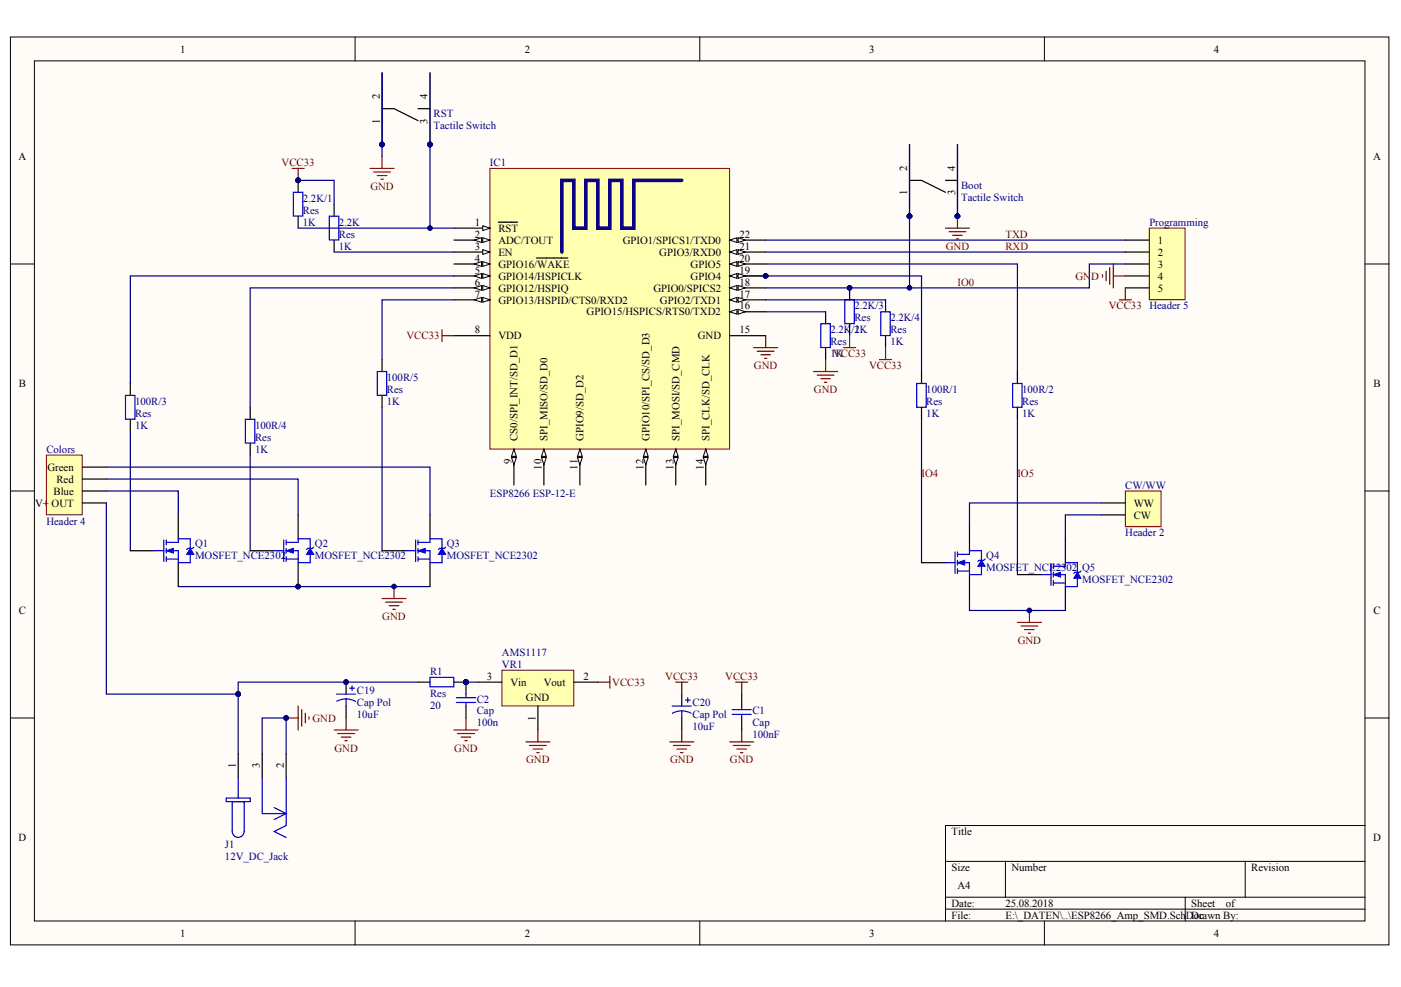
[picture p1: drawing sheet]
<svg xmlns="http://www.w3.org/2000/svg" width="287mm" height="202mm" viewBox="0 0 287 202" stroke-linecap="round" stroke-linejoin="round" font-family="sans-serif">
<defs><g id="words">
<g font-size="2.2">
<text x="36.9" y="10.8">1</text>
<text x="107.4" y="10.8">2</text>
<text x="178" y="10.8">3</text>
<text x="248.5" y="10.8">4</text>
<text x="77.7" y="20.3" transform="rotate(-90 77.7 20.3)">2</text>
<text x="87.5" y="20.3" transform="rotate(-90 87.5 20.3)">4</text>
<text x="77.7" y="25.3" transform="rotate(-90 77.7 25.3)">1</text>
<text x="87.5" y="25.3" transform="rotate(-90 87.5 25.3)">3</text>
<text x="3.8" y="32.8">A</text>
<text x="185.7" y="35" transform="rotate(-90 185.7 35)">2</text>
<text x="195.5" y="35" transform="rotate(-90 195.5 35)">4</text>
<text x="281.1" y="32.8">A</text>
<text x="185.7" y="40" transform="rotate(-90 185.7 40)">1</text>
<text x="195.5" y="40" transform="rotate(-90 195.5 40)">3</text>
<text x="97.2" y="46.3">1</text>
<text x="102" y="47.5">RST</text>
<text x="97.2" y="48.7">2</text>
<text x="97.2" y="51.1">3</text>
<text x="97.2" y="53.6">4</text>
<text x="102" y="49.9">ADC/TOUT</text>
<text x="102" y="52.4">EN</text>
<text x="127.5" y="49.9">GPIO1/SPICS1/TXD0</text>
<text x="135" y="52.4">GPIO3/RXD0</text>
<text x="151.4" y="53.6">20</text>
<text x="151.4" y="51.1">21</text>
<text x="151.4" y="48.7">22</text>
<text x="237" y="49.9">1</text>
<text x="237" y="52.4">2</text>
<text x="97.2" y="56">5</text>
<text x="97.2" y="58.5">6</text>
<text x="102" y="54.8">GPIO16/WAKE</text>
<text x="102" y="57.3">GPIO14/HSPICLK</text>
<text x="102" y="59.7">GPIO12/HSPIQ</text>
<text x="133.8" y="59.7">GPIO0/SPICS2</text>
<text x="141.4" y="57.3">GPIO4</text>
<text x="141.4" y="54.8">GPIO5</text>
<text x="151.4" y="58.5">18</text>
<text x="151.4" y="56">19</text>
<text x="237" y="54.8">3</text>
<text x="237" y="57.3">4</text>
<text x="237" y="59.7">5</text>
<text x="97.2" y="60.9">7</text>
<text x="102" y="62.2">GPIO13/HSPID/CTS0/RXD2</text>
<text x="120.1" y="64.6">GPIO15/HSPICS/RTS0/TXD2</text>
<text x="135.1" y="62.2">GPIO2/TXD1</text>
<text x="151.4" y="63.4">16</text>
<text x="151.4" y="60.9">17</text>
<text x="97.2" y="68.3">8</text>
<text x="102" y="69.5">VDD</text>
<text x="142.9" y="69.5">GND</text>
<text x="151.4" y="68.3">15</text>
<text x="3.8" y="79.3">B</text>
<text x="281.2" y="79.3">B</text>
<text x="104.7" y="95.1" transform="rotate(-90 104.7 95.1)">9</text>
<text x="106" y="90.3" transform="rotate(-90 106 90.3)">CS0/SPI_INT/SD_D1</text>
<text x="112.1" y="90.3" transform="rotate(-90 112.1 90.3)">SPI_MISO/SD_D0</text>
<text x="119.5" y="90.3" transform="rotate(-90 119.5 90.3)">GPIO9/SD_D2</text>
<text x="132.9" y="90.3" transform="rotate(-90 132.9 90.3)">GPIO10/SPI_CS/SD_D3</text>
<text x="139.1" y="90.3" transform="rotate(-90 139.1 90.3)">SPI_MOSI/SD_CMD</text>
<text x="145.2" y="90.3" transform="rotate(-90 145.2 90.3)">SPI_CLK/SD_CLK</text>
<text x="9.7" y="96.4">Green</text>
<text x="10.9" y="101.3">Blue</text>
<text x="11.6" y="98.8">Red</text>
<text x="110.9" y="96.2" transform="rotate(-90 110.9 96.2)">10</text>
<text x="118.2" y="96.2" transform="rotate(-90 118.2 96.2)">11</text>
<text x="131.7" y="96.2" transform="rotate(-90 131.7 96.2)">12</text>
<text x="137.9" y="96.2" transform="rotate(-90 137.9 96.2)">13</text>
<text x="144" y="96.2" transform="rotate(-90 144 96.2)">14</text>
<text x="7.2" y="103.7">V+</text>
<text x="10.6" y="103.7">OUT</text>
<text x="232.1" y="103.7">WW</text>
<text x="232.1" y="106.2">CW</text>
<text x="3.8" y="125.8">C</text>
<text x="281.2" y="125.8">C</text>
<text x="99.7" y="139.2">3</text>
<text x="104.5" y="140.5">Vin</text>
<text x="107.7" y="143.6">GND</text>
<text x="111.3" y="140.5">Vout</text>
<text x="119.4" y="139.2">2</text>
<text x="109.6" y="147.7" transform="rotate(-90 109.6 147.7)">1</text>
<text x="48.3" y="157.3" transform="rotate(-90 48.3 157.3)">1</text>
<text x="53.2" y="157.3" transform="rotate(-90 53.2 157.3)">3</text>
<text x="58.1" y="157.3" transform="rotate(-90 58.1 157.3)">2</text>
<text x="3.8" y="172.3">D</text>
<text x="194.8" y="171">Title</text>
<text x="281.1" y="172.3">D</text>
<text x="194.8" y="178.4">Size</text>
<text x="207.1" y="178.4">Number</text>
<text x="256.1" y="178.4">Revision</text>
<text x="194.8" y="185.7">Date:</text>
<text x="196" y="182.1">A4</text>
<text x="205.8" y="185.7">25.08.2018</text>
<text x="243.9" y="185.7">Sheet</text>
<text x="250.9" y="185.7">of</text>
<text x="36.9" y="191.8">1</text>
<text x="107.4" y="191.8">2</text>
<text x="178" y="191.8">3</text>
<text x="194.8" y="188.2">File:</text>
<text x="205.8" y="188.2">E:\_DATEN\..\ESP8266_Amp_SMD.SchDoc</text>
<text x="243.9" y="188.2">Drawn By:</text>
<text x="248.5" y="191.8">4</text>
</g>
<g font-size="2.2" fill="#000080">
<text x="88.8" y="24">RST</text>
<text x="88.8" y="26.4">Tactile Switch</text>
<text x="100.3" y="34">IC1</text>
<text x="62" y="41.4">2.2K/1</text>
<text x="196.8" y="38.7">Boot</text>
<text x="196.8" y="41.1">Tactile Switch</text>
<text x="62" y="46.3">1K</text>
<text x="62" y="43.8">Res</text>
<text x="69.4" y="46.3">2.2K</text>
<text x="235.3" y="46.3">Programming</text>
<text x="69.4" y="51.1">1K</text>
<text x="69.4" y="48.7">Res</text>
<text x="174.9" y="63.4">2.2K/3</text>
<text x="174.9" y="65.8">Res</text>
<text x="182.3" y="65.8">2.2K/4</text>
<text x="170" y="68.3">2.2K/2</text>
<text x="170" y="70.7">Res</text>
<text x="174.9" y="68.3">1K</text>
<text x="182.3" y="70.7">1K</text>
<text x="182.3" y="68.3">Res</text>
<text x="170" y="73.2">1K</text>
<text x="27.7" y="82.9">100R/3</text>
<text x="79.2" y="82.9">1K</text>
<text x="79.2" y="78.1">100R/5</text>
<text x="79.2" y="80.5">Res</text>
<text x="189.6" y="80.5">100R/1</text>
<text x="189.6" y="82.9">Res</text>
<text x="209.3" y="80.5">100R/2</text>
<text x="209.3" y="82.9">Res</text>
<text x="27.7" y="87.8">1K</text>
<text x="27.7" y="85.4">Res</text>
<text x="52.2" y="87.8">100R/4</text>
<text x="189.6" y="85.4">1K</text>
<text x="209.3" y="85.4">1K</text>
<text x="9.5" y="92.7">Colors</text>
<text x="52.2" y="92.7">1K</text>
<text x="52.2" y="90.3">Res</text>
<text x="100.3" y="101.8">ESP8266 ESP-12-E</text>
<text x="230.4" y="100.1">CW/WW</text>
<text x="9.5" y="107.4">Header 4</text>
<text x="39.9" y="112.1">Q1</text>
<text x="64.5" y="112.1">Q2</text>
<text x="91.5" y="112.1">Q3</text>
<text x="230.4" y="109.9">Header 2</text>
<text x="39.9" y="114.5">MOSFET_NCE2302</text>
<text x="64.5" y="114.5">MOSFET_NCE2302</text>
<text x="91.5" y="114.5">MOSFET_NCE2302</text>
<text x="201.9" y="114.5">Q4</text>
<text x="201.9" y="117">MOSFET_NCE2302 Q5</text>
<text x="221.5" y="119.4">MOSFET_NCE2302</text>
<text x="102.8" y="136.8">VR1</text>
<text x="102.8" y="134.3">AMS1117</text>
<text x="73.1" y="142.2">C19</text>
<text x="88" y="138.2">R1</text>
<text x="88" y="142.7">Res</text>
<text x="97.6" y="143.9">C2</text>
<text x="73.1" y="147.1">10uF</text>
<text x="73.1" y="144.6">Cap Pol</text>
<text x="88" y="145.1">20</text>
<text x="97.6" y="148.8">100n</text>
<text x="97.6" y="146.3">Cap</text>
<text x="141.8" y="149.5">10uF</text>
<text x="141.8" y="144.6">C20</text>
<text x="141.8" y="147.1">Cap Pol</text>
<text x="154" y="146.3">C1</text>
<text x="154" y="148.8">Cap</text>
<text x="154" y="151.2">100nF</text>
<text x="46.1" y="173.7">J1</text>
<text x="46.1" y="176.2">12V_DC_Jack</text>
</g>
<g font-size="2.2" fill="#800000">
<text x="57.6" y="34">VCC33</text>
<text x="75.8" y="38.9">GND</text>
<text x="193.6" y="51.1">GND</text>
<text x="205.8" y="51.1">RXD</text>
<text x="205.8" y="48.7">TXD</text>
<text x="196" y="58.5">IO0</text>
<text x="220.2" y="57.3">GND</text>
<text x="227" y="63.4">VCC33 Header 5</text>
<text x="83.2" y="69.5">VCC33</text>
<text x="154.3" y="75.6">GND</text>
<text x="170.5" y="73.2">VCC33</text>
<text x="177.9" y="75.6">VCC33</text>
<text x="166.6" y="80.5">GND</text>
<text x="188.6" y="97.6">IO4</text>
<text x="208.3" y="97.6">IO5</text>
<text x="78.3" y="127">GND</text>
<text x="208.3" y="131.9">GND</text>
<text x="125.3" y="140.5">VCC33</text>
<text x="136.2" y="139.2">VCC33</text>
<text x="148.5" y="139.2">VCC33</text>
<text x="64" y="147.8">GND</text>
<text x="68.5" y="153.9">GND</text>
<text x="93" y="153.9">GND</text>
<text x="107.7" y="156.4">GND</text>
<text x="137.2" y="156.4">GND</text>
<text x="149.4" y="156.4">GND</text>
</g>
</g></defs>
<g fill="#fffcf8" stroke="#000" stroke-width=".2">
<path d="M2.1 7.6h282.2v185.9h-282.2z"/>
<path d="M7 12.5h272.4v176.1h-272.4z"/>
</g>
<g fill="none" stroke="#000" stroke-width=".2">
<path d="M72.7 7.6v4.9M143.2 7.6v4.9M213.8 7.6v4.9M2.1 54.1h4.9M279.5 54.1h4.9M2.1 100.6h4.9M279.5 100.6h4.9M2.1 147.1h4.9M279.5 147.1h4.9M193.6 176.4h85.9M205.8 176.4v7.4M254.9 176.4v7.4"/>
<path d="M279.5 169.1h-85.9v19.5M72.7 188.6v4.9M143.2 188.6v4.9M193.6 183.8h85.9M193.6 186.2h85.9M213.8 188.6v4.9M242.6 183.8v4.8"/>
</g>
<g fill="none" stroke="#000" stroke-width=".25">
<path d="M78.2 14.9v14.7M88 14.9v14.7M61 36.9v2.5M78.2 22.3h2.5l4.9 2.4M85.6 22.3h2.4M186.2 36.9h2.5l4.9 2.5M186.2 29.6v14.7M193.6 36.9h2.4M196 29.6v14.7M61 44.3v2.4M68.4 41.8v2.5M68.4 49.2v2.4"/>
<path d="M173.9 59v2.4M169 63.9v2.4M169 71.2v2.4M173.9 66.3v2.4M181.3 61.4v2.5M181.3 68.7v2.5"/>
</g>
<path d="M60.1 39.4h1.9v4.9h-1.9zM67.4 44.3h2v4.8h-2zM168 66.3h2v4.9h-2zM172.9 61.4h2v4.9h-2zM180.3 63.9h1.9v4.8h-1.9z" fill="none" stroke="#00f" stroke-width=".25"/>
<g fill="none" stroke="#800000" stroke-width=".25">
<path d="M59.8 34.5h2.5M61 34.5v2.4M75.8 34.5h4.9M76.5 35.2h3.4M77.2 36h2M78 36.7h.5M78.2 32v2.5M193.6 46.7h4.9M194.3 47.5h3.4M195 48.2h2M195.8 48.9h.5M196 44.3v2.4"/>
<path d="M90.5 67.5v2.5M90.5 68.7h2.4M154.3 71.2h4.9M155 71.9h3.5M155.8 72.7h1.9M156.5 73.4h.5M156.7 68.7v2.5M166.6 76.1h4.9M167.3 76.8h3.4M168 77.6h2M168.8 78.3h.5M169 73.6v2.5"/>
<path d="M172.7 71.2h2.5M173.9 68.7v2.5M180.1 73.6h2.4M181.3 71.2v2.4"/>
</g>
<g fill="#000080" stroke="#000080" stroke-width=".2">
<circle cx="61" cy="36.9" r=".48"/>
<circle cx="173.9" cy="58.9" r=".48"/>
<circle cx="186.2" cy="44.3" r=".48"/>
<circle cx="196" cy="44.3" r=".48"/>
<circle cx="78.2" cy="29.6" r=".48"/>
<circle cx="88" cy="29.6" r=".48"/>
<circle cx="88" cy="46.7" r=".48"/>
</g>
<path d="M78.2 14.9v17.1M88 14.9v31.8M196 29.6v14.7M68.4 51.6h24.5M144.5 56.5h44.2v19.6M156.7 54.1h51.6v22M156.7 49.2h73.7M156.7 51.6h73.7" fill="none" stroke="#000080" stroke-width=".25"/>
<path d="M100.3 34.5h49.1v57.5h-49.1z" fill="#ffffb0" stroke="#800000" stroke-width=".2"/>
<path d="M92.9 46.7h7.4" fill="none" stroke="#000" stroke-width=".25"/>
<path d="M98.8 46.2l1.5 .5-1.5 .5z" fill="#fffcf8" stroke="#000" stroke-width=".2"/>
<path d="M92.9 49.2h7.4M102 45.5h4" fill="none" stroke="#000" stroke-width=".25"/>
<g fill="#fffcf8" stroke="#000" stroke-width=".2">
<path d="M98.8 48.7l1.5 .5-1.5 .5z"/>
<path d="M97.1 49.2l1.5-.5v1z"/>
</g>
<path d="M92.9 51.6h7.4" fill="none" stroke="#000" stroke-width=".25"/>
<path d="M98.8 51.1l1.5 .5-1.5 .5z" fill="#fffcf8" stroke="#000" stroke-width=".2"/>
<path d="M92.9 54.1h7.4" fill="none" stroke="#000" stroke-width=".25"/>
<g fill="#fffcf8" stroke="#000" stroke-width=".2">
<path d="M98.8 53.6l1.5 .5-1.5 .5z"/>
<path d="M97.1 54.1l1.5-.5v1z"/>
</g>
<path d="M92.9 56.5h7.4M109.8 52.8h6.5" fill="none" stroke="#000" stroke-width=".25"/>
<g fill="#fffcf8" stroke="#000" stroke-width=".2">
<path d="M98.8 56l1.5 .5-1.5 .5z"/>
<path d="M97.1 56.5l1.5-.5v1z"/>
</g>
<path d="M92.9 59h7.4" fill="none" stroke="#000" stroke-width=".25"/>
<g fill="#fffcf8" stroke="#000" stroke-width=".2">
<path d="M98.8 58.5l1.5 .5-1.5 .5z"/>
<path d="M97.1 59l1.5-.5v1z"/>
</g>
<path d="M92.9 61.4h7.4" fill="none" stroke="#000" stroke-width=".25"/>
<g fill="#fffcf8" stroke="#000" stroke-width=".2">
<path d="M98.8 60.9l1.5 .5-1.5 .5z"/>
<path d="M97.1 61.4l1.5-.5v1z"/>
</g>
<path d="M92.9 68.7h7.4M149.4 68.7h7.3M149.4 63.9h7.3" fill="none" stroke="#000" stroke-width=".25"/>
<g fill="#fffcf8" stroke="#000" stroke-width=".2">
<path d="M149.4 63.9l1.5-.5v.9z"/>
<path d="M151.1 63.4l1.5 .5-1.5 .4z"/>
</g>
<path d="M149.4 61.4h7.3" fill="none" stroke="#000" stroke-width=".25"/>
<g fill="#fffcf8" stroke="#000" stroke-width=".2">
<path d="M149.4 61.4l1.5-.5v1z"/>
<path d="M151.1 60.9l1.5 .5-1.5 .5z"/>
</g>
<path d="M149.4 59h7.3" fill="none" stroke="#000" stroke-width=".25"/>
<g fill="#fffcf8" stroke="#000" stroke-width=".2">
<path d="M149.4 59l1.5-.5v1z"/>
<path d="M151.1 58.5l1.5 .5-1.5 .5z"/>
</g>
<path d="M149.4 56.5h7.3" fill="none" stroke="#000" stroke-width=".25"/>
<g fill="#fffcf8" stroke="#000" stroke-width=".2">
<path d="M149.4 56.5l1.5-.5v1z"/>
<path d="M151.1 56l1.5 .5-1.5 .5z"/>
</g>
<circle cx="156.7" cy="56.5" r=".48" fill="#000080" stroke="#000080" stroke-width=".2"/>
<path d="M149.4 54.1h7.3" fill="none" stroke="#000" stroke-width=".25"/>
<g fill="#fffcf8" stroke="#000" stroke-width=".2">
<path d="M149.4 54.1l1.5-.5v1z"/>
<path d="M151.1 53.6l1.5 .5-1.5 .5z"/>
</g>
<path d="M149.4 51.6h7.3" fill="none" stroke="#000" stroke-width=".25"/>
<g fill="#fffcf8" stroke="#000" stroke-width=".2">
<path d="M149.4 51.6l1.5-.5v1z"/>
<path d="M151.1 51.1l1.5 .5-1.5 .5z"/>
</g>
<path d="M149.4 49.2h7.3" fill="none" stroke="#000" stroke-width=".25"/>
<g fill="#fffcf8" stroke="#000" stroke-width=".2">
<path d="M149.4 49.2l1.5-.5v1z"/>
<path d="M151.1 48.7l1.5 .5-1.5 .5z"/>
</g>
<path d="M138.3 92v7.3" fill="none" stroke="#000" stroke-width=".25"/>
<g fill="#fffcf8" stroke="#000" stroke-width=".2">
<path d="M138.3 92l.5 1.5h-1z"/>
<path d="M137.8 93.7h1l-.5 1.5z"/>
</g>
<path d="M111.3 92v7.3" fill="none" stroke="#000" stroke-width=".25"/>
<g fill="#fffcf8" stroke="#000" stroke-width=".2">
<path d="M111.3 92l.5 1.5h-.9z"/>
<path d="M110.9 93.7h.9l-.5 1.5z"/>
</g>
<path d="M118.7 92v7.3" fill="none" stroke="#000" stroke-width=".25"/>
<g fill="#fffcf8" stroke="#000" stroke-width=".2">
<path d="M118.7 92l.5 1.5h-1z"/>
<path d="M118.2 93.7h1l-.5 1.5z"/>
</g>
<path d="M132.2 92v7.3" fill="none" stroke="#000" stroke-width=".25"/>
<g fill="#fffcf8" stroke="#000" stroke-width=".2">
<path d="M132.2 92l.5 1.5h-1z"/>
<path d="M131.7 93.7h1l-.5 1.5z"/>
</g>
<path d="M105.2 92v7.3" fill="none" stroke="#000" stroke-width=".25"/>
<g fill="#fffcf8" stroke="#000" stroke-width=".2">
<path d="M105.2 92l.5 1.5h-1z"/>
<path d="M104.7 93.7h1l-.5 1.5z"/>
</g>
<path d="M144.5 92v7.3" fill="none" stroke="#000" stroke-width=".25"/>
<g fill="#fffcf8" stroke="#000" stroke-width=".2">
<path d="M144.5 92l.5 1.5h-1z"/>
<path d="M144 93.7h1l-.5 1.5z"/>
</g>
<path d="M139.6 36.9h-9.8v9.8h-2.5v-9.8h-2.5v9.8h-2.4v-9.8h-2.5v9.8h-2.4v-9.8h-2.5v14.7" fill="none" stroke="#0c0087" stroke-width=".74"/>
<g fill="#000080" stroke="#000080" stroke-width=".2">
<circle cx="156.7" cy="56.5" r=".48"/>
<circle cx="61" cy="36.9" r=".48"/>
</g>
<path d="M61 36.9h7.4v4.9M61 46.7h31.9M156.7 63.9h12.3M156.7 61.4h24.6" fill="none" stroke="#000080" stroke-width=".25"/>
<path d="M235.3 46.7h7.3v14.7h-7.3z" fill="#ffffb0" stroke="#800000" stroke-width=".2"/>
<path d="M230.4 49.2h4.9M230.4 51.6h4.9M230.4 54.1h4.9M230.4 56.5h4.9M230.4 59h4.9M188.7 76.1v2.4M208.3 76.1v2.4M188.7 83.4v2.5M208.3 83.4v2.5" fill="none" stroke="#000" stroke-width=".25"/>
<path d="M186.2 44.3v14.7M230.4 54.1h-7.4v4.9h-66.3M188.7 85.9v29.3M208.3 85.9v31.8M198.5 122.6v2.4h19.6" fill="none" stroke="#000080" stroke-width=".25"/>
<g fill="#000080" stroke="#000080" stroke-width=".2">
<circle cx="186.2" cy="44.3" r=".48"/>
<circle cx="186.2" cy="58.9" r=".48"/>
<circle cx="210.7" cy="125" r=".48"/>
</g>
<path d="M225.7 56.3v.5M226.4 55.5v2M227.2 54.8v3.4M227.9 54.1v4.9M227.9 56.5h2.5M230.4 59v2.4M229.1 61.4h2.5M208.3 127.5h4.9M209 128.2h3.5M209.8 128.9h1.9M210.5 129.7h.5M210.7 125v2.5" fill="none" stroke="#800000" stroke-width=".25"/>
<path d="M187.7 78.5h1.9v4.9h-1.9zM207.3 78.5h1.9v4.9h-1.9z" fill="none" stroke="#00f" stroke-width=".25"/>
<path d="M9.5 93.2h7.3v12.2h-7.3z" fill="#ffffb0" stroke="#800000" stroke-width=".2"/>
<path d="M16.9 98.1h4.9M16.9 95.7h4.9M16.9 103h4.9M16.9 100.6h4.9" fill="none" stroke="#000" stroke-width=".25"/>
<path d="M230.4 100.6h7.3v7.3h-7.3z" fill="#ffffb0" stroke="#800000" stroke-width=".2"/>
<g fill="none" stroke="#000" stroke-width=".25">
<path d="M26.7 78.5v2.5M78.2 73.6v2.5M26.7 85.9v2.4M51.2 83.4v2.5M51.2 90.8v2.4M78.2 81v2.4M26.7 112.8h4.9M36.5 105.5v4.8M36.5 115.2v4.9M51.2 112.8h4.9M61 105.5v4.8M61 115.2v4.9"/>
<path d="M78.2 112.8h4.9M88 105.5v4.8M88 115.2v4.9M188.7 115.2h4.9M198.5 107.9v4.9M198.5 117.7v4.9M208.3 117.7h4.9M218.1 110.3v4.9M225.5 103h4.9M225.5 105.5h4.9M70.9 139.7v2.5M218.1 120.1v4.9"/>
<path d="M48.8 154.4v4.9M53.7 154.4v4.9M58.6 154.4v4.9M70.9 144.6v2.5M139.6 142.2v2.4M139.6 147.1v2.4"/>
</g>
<g fill="none" stroke="#000080" stroke-width=".25">
<path d="M186.2 29.6v14.7M92.9 59h-41.7v24.4M92.9 56.5h-66.2v22M92.9 61.4h-14.7v12.2M21.8 98.1h39.2v7.4M21.8 95.7h66.2v9.8M26.7 88.3v24.5M51.2 93.2v19.6M78.2 83.4v29.4M21.8 100.6h14.7v4.9M21.8 103v39.2h27M225.5 105.5h-7.4v4.8"/>
<path d="M225.5 103h-27v4.9M36.5 120.1h51.5M85.6 139.7h-36.8v2.5M48.8 142.2v12.2M53.7 154.4v-7.3h4.9v7.3"/>
</g>
<g fill="none" stroke="#00f" stroke-width=".25">
<path d="M77.2 76.1h2v4.9h-2zM25.7 81h1.9v4.9h-1.9zM50.2 85.9h2v4.8h-2zM31.6 112.8h1.9M33.5 110.6v4.4M34 112.8h2.5v2.4h2.4v-1.7M34 111.1h2.5v-.8h2.4v2M34 114.5h2.5M34 110.6v1M34 112.3v1M34 114v1M39.7 112.1l-.3 .2h-.9l-.3 .2"/>
<path d="M56.1 112.8h2M58.1 110.6v4.4M58.6 112.8h2.4v2.4h2.5v-1.7M58.6 111.1h2.4v-.8h2.5v2M58.6 114.5h2.4M58.6 110.6v1M58.6 112.3v1M58.6 114v1M64.2 112.1l-.2 .2h-1l-.2 .2M83.1 112.8h2M85.1 110.6v4.4M85.6 112.8h2.4v2.4h2.5v-1.7"/>
<path d="M85.6 111.1h2.4v-.8h2.5v2M85.6 114.5h2.4M85.6 110.6v1M85.6 112.3v1M85.6 114v1M91.2 112.1l-.2 .2h-1l-.3 .2M193.6 115.2h1.9M195.5 113v4.4M196 115.2h2.5v2.5h2.4v-1.7M196 113.5h2.5v-.7h2.4v2M196 117h2.5M196 113v1"/>
<path d="M196 114.8v.9M196 116.5v.9M201.7 114.5l-.3 .3h-1l-.2 .2M213.2 117.7h2M215.2 115.5v4.4M215.6 116h2.5v-.8h2.5v2M215.6 117.7h2.5v2.4h2.5v-1.7M215.6 119.4h2.5M215.6 115.5v1M215.6 117.2v1M215.6 118.9v1M221.3 117l-.3 .2h-.9l-.3 .2"/>
<path d="M48.8 159.3v4.1M53.7 159.3v7.3h4.9M58.6 159.3v9.8l-2.5 1.2 2.5 1.2M68.9 142.2h3.9M70.9 143.1l.7 .1 1.2 .4M70.9 143.1l-.8 .1-1.2 .4M70.9 143.1v1.5M71.6 140.9h1M72.1 140.4v1M137.6 144.6h3.9M139.6 145.6l.8 .1 1.1 .4M139.6 145.6l-.8 .1-1.1 .4"/>
<path d="M139.6 145.6v1.5M140.3 143.4h1M140.8 142.9v1M46.3 163.4h4.9v.8h-4.9zM50 170.3a1.21 1.21 0 0 1-1.2 1.2 1.21 1.21 0 0 1-1.3-1.2v-6.1h2.5v6.1M56.1 165.4l2.5 1.2-2.5 1.2"/>
</g>
<g fill="none" stroke="#800000" stroke-width=".25">
<path d="M78.2 122.6h4.9M78.9 123.3h3.5M79.7 124h1.9M80.4 124.8h.5M80.7 120.1v2.5M122.4 139.7h2.4M124.8 138.5v2.4M138.3 139.7h2.5M139.6 139.7v2.5M150.6 139.7h2.5M151.8 139.7v2.5M58.6 147.1h2.4"/>
<path d="M61 144.6v4.9M61.8 145.3v3.5M62.5 146.1v1.9M63.2 146.8v.5M68.4 149.5h4.9M69.1 150.2h3.5M69.9 151h1.9M70.6 151.7h.5M70.9 147.1v2.4M107.7 151.9h4.9M108.4 152.7h3.4M109.1 153.4h2"/>
<path d="M109.9 154.1h.5M110.1 149.5v2.4M137.1 151.9h4.9M137.8 152.7h3.5M138.6 153.4h1.9M139.3 154.1h.5M139.6 149.5v2.4M149.4 151.9h4.9M150.1 152.7h3.5M150.9 153.4h1.9M151.6 154.1h.5M151.8 149.5v2.4"/>
</g>
<g fill="#000080" stroke="#000080" stroke-width=".2">
<circle cx="80.7" cy="120.1" r=".48"/>
<circle cx="58.6" cy="147" r=".48"/>
<circle cx="48.8" cy="142.1" r=".48"/>
<circle cx="70.8" cy="139.7" r=".48"/>
<circle cx="186.2" cy="44.3" r=".48"/>
<circle cx="61" cy="120.1" r=".48"/>
</g>
<g fill="#00f" stroke="#00f" stroke-width=".2">
<path d="M215.6 117.7l1.5-.5v1z"/>
<path d="M220.6 117.2l.7 1.2h-1.5z"/>
<path d="M196 115.2l1.5-.4v.9z"/>
<path d="M200.9 114.8l.8 1.2h-1.5z"/>
<path d="M85.6 112.8l1.4-.5v1z"/>
<path d="M90.5 112.3l.7 1.2h-1.5z"/>
<path d="M58.6 112.8l1.5-.5v1z"/>
<path d="M63.5 112.3l.7 1.2h-1.4z"/>
<path d="M34 112.8l1.5-.5v1z"/>
<path d="M38.9 112.3l.8 1.2h-1.5z"/>
</g>
<path d="M102.8 137.3h14.7v7.3h-14.7z" fill="#ffffb0" stroke="#800000" stroke-width=".2"/>
<path d="M85.6 139.7h2.4M92.9 139.7h2.5v2.5M97.8 139.7h5M117.5 139.7h4.9M95.4 144.6v2.5M110.1 144.6v4.9M151.8 142.2v2.4M151.8 147.1v2.4" fill="none" stroke="#000" stroke-width=".25"/>
<circle cx="95.4" cy="139.7" r=".48" fill="#000080" stroke="#000080" stroke-width=".2"/>
<path d="M88 138.7h4.9v2h-4.9zM93.4 142.9h4M93.4 143.9h4M95.4 142.2v.7M95.4 143.9v.7M149.9 145.3h3.9M149.9 146.3h3.9M151.8 144.6v.7M151.8 146.3v.8" fill="none" stroke="#00f" stroke-width=".25"/>
<path d="M95.4 139.7h2.4" fill="none" stroke="#000080" stroke-width=".25"/>
<path d="M92.9 149.5h4.9M93.7 150.2h3.4M94.4 151h2M95.1 151.7h.5M95.4 147.1v2.4" fill="none" stroke="#800000" stroke-width=".25"/>
<use href="#words"/>
</svg>
